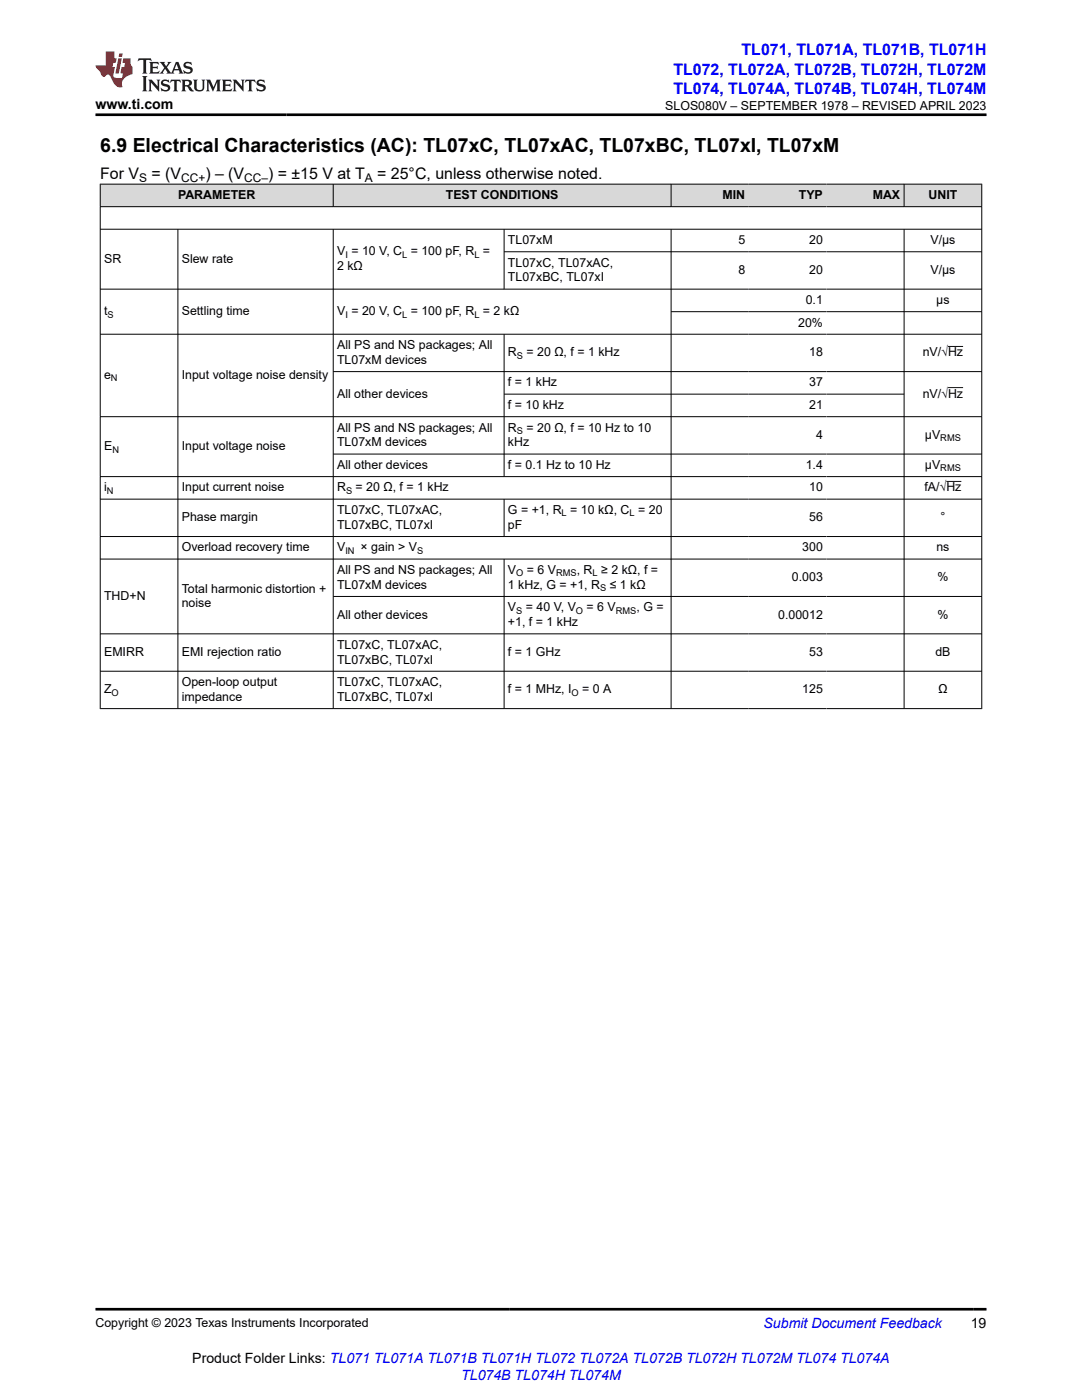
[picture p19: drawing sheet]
<svg xmlns="http://www.w3.org/2000/svg" width="216mm" height="279mm" viewBox="0 0 216 279" stroke-linecap="round" stroke-linejoin="round" font-family="sans-serif">
<defs><g id="words">
<text font-size="3.9" x="20" y="30.3">6.9 Electrical Characteristics (AC): TL07xC, TL07xAC, TL07xBC, TL07xI, TL07xM</text>
<g font-size="3.2" fill="#00f">
<text x="148" y="11.1">TL071, TL071A, TL071B, TL071H</text>
<text x="134.4" y="14.9">TL072, TL072A, TL072B, TL072H, TL072M</text>
<text x="134.4" y="18.7">TL074, TL074A, TL074B, TL074H, TL074M</text>
</g>
<g font-size="3.2">
<text x="20" y="35.7">For V</text>
<text x="30.2" y="35.7">= (V</text>
<text x="41" y="35.7">) – (V</text>
<text x="53.5" y="35.7">) = ±15 V at T</text>
<text x="75.3" y="35.7">= 25°C, unless otherwise noted.</text>
</g>
<g font-size="2.8">
<text x="19.1" y="21.8">www.ti.com</text>
<text x="193.7" y="265.1">19</text>
<text x="38.4" y="272">Product Folder Links: TL071 TL071A TL071B TL071H TL072 TL072A TL072B TL072H TL072M TL074 TL074A</text>
</g>
<g font-size="2.8" fill="#00f">
<text x="152.4" y="265.1">Submit Document Feedback</text>
<text x="92" y="275.3">TL074B TL074H TL074M</text>
</g>
<g font-size="2.5">
<text x="132.7" y="21.9">SLOS080V – SEPTEMBER 1978 – REVISED APRIL 2023</text>
<text x="35.5" y="39.7">PARAMETER</text>
<text x="89" y="39.7">TEST CONDITIONS</text>
<text x="144.2" y="39.7">MIN</text>
<text x="159.4" y="39.7">TYP</text>
<text x="174.1" y="39.7">MAX</text>
<text x="185.3" y="39.7">UNIT</text>
<text x="20.8" y="52.4">SR</text>
<text x="36.3" y="52.4">Slew rate</text>
<text x="67.3" y="53.9">2 kΩ</text>
<text x="67.3" y="51">V = 10 V, C = 100 pF, R =</text>
<text x="101.4" y="48.7">TL07xM</text>
<text x="101.4" y="53.2">TL07xC, TL07xAC,</text>
<text x="147.3" y="48.7">5</text>
<text x="161.5" y="48.7">20</text>
<text x="185.7" y="48.7">V/μs</text>
<text x="101.4" y="56.2">TL07xBC, TL07xI</text>
<text x="147.3" y="54.7">8</text>
<text x="161.5" y="54.7">20</text>
<text x="185.7" y="54.7">V/μs</text>
<text x="20.8" y="62.9">t</text>
<text x="36.3" y="62.9">Settling time</text>
<text x="67.3" y="62.9">V = 20 V, C = 100 pF, R = 2 kΩ</text>
<text x="159.3" y="65.2">20%</text>
<text x="160.8" y="60.7">0.1</text>
<text x="186.8" y="60.7">μs</text>
<text x="67.3" y="69.7">All PS and NS packages; All</text>
<text x="101.4" y="71.1">R</text>
<text x="105.1" y="71.1">= 20 Ω, f = 1 kHz</text>
<text x="161.5" y="71.1">18</text>
<text x="184.1" y="71.1">nV/√Hz</text>
<text x="20.8" y="75.6">e</text>
<text x="36.3" y="75.6">Input voltage noise density</text>
<text x="67.3" y="72.6">TL07xM devices</text>
<text x="101.4" y="77.1">f = 1 kHz</text>
<text x="161.5" y="77.1">37</text>
<text x="67.3" y="79.4">All other devices</text>
<text x="101.4" y="81.6">f = 10 kHz</text>
<text x="161.5" y="81.6">21</text>
<text x="184.1" y="79.4">nV/√Hz</text>
<text x="20.8" y="89.8">E</text>
<text x="36.3" y="89.8">Input voltage noise</text>
<text x="67.3" y="86.1">All PS and NS packages; All</text>
<text x="67.3" y="89.1">TL07xM devices</text>
<text x="101.4" y="89.1">kHz</text>
<text x="101.4" y="86.1">R</text>
<text x="105.1" y="86.1">= 20 Ω, f = 10 Hz to 10</text>
<text x="162.8" y="87.6">4</text>
<text x="184.6" y="87.6">μV</text>
<text x="67.3" y="93.6">All other devices</text>
<text x="101.4" y="93.6">f = 0.1 Hz to 10 Hz</text>
<text x="160.8" y="93.6">1.4</text>
<text x="184.6" y="93.6">µV</text>
<text x="20.8" y="98.1">i</text>
<text x="36.3" y="98.1">Input current noise</text>
<text x="67.3" y="98.1">R</text>
<text x="71" y="98.1">= 20 Ω, f = 1 kHz</text>
<text x="161.5" y="98.1">10</text>
<text x="184.5" y="98.1">fA/√Hz</text>
<text x="36.3" y="104.1">Phase margin</text>
<text x="67.3" y="102.6">TL07xC, TL07xAC,</text>
<text x="67.3" y="105.5">TL07xBC, TL07xI</text>
<text x="101.4" y="105.5">pF</text>
<text x="101.4" y="102.6">G = +1, R = 10 kΩ, C = 20</text>
<text x="161.5" y="104.1">56</text>
<text x="187.7" y="104.1">°</text>
<text x="36.3" y="110">Overload recovery time</text>
<text x="67.3" y="110">V</text>
<text x="72" y="110">× gain &gt; V</text>
<text x="160.1" y="110">300</text>
<text x="186.8" y="110">ns</text>
<text x="20.8" y="119.7">THD+N</text>
<text x="36.3" y="118.3">Total harmonic distortion +</text>
<text x="67.3" y="114.5">All PS and NS packages; All</text>
<text x="67.3" y="117.5">TL07xM devices</text>
<text x="101.4" y="114.5">V</text>
<text x="101.4" y="117.5">1 kHz, G = +1, R</text>
<text x="105.1" y="114.5">= 6 V</text>
<text x="115.1" y="114.5">, R ≥ 2 kΩ, f =</text>
<text x="121.7" y="117.5">≤ 1 kΩ</text>
<text x="158" y="116">0.003</text>
<text x="187.1" y="116">%</text>
<text x="36.3" y="121.2">noise</text>
<text x="67.3" y="123.5">All other devices</text>
<text x="101.4" y="125">+1, f = 1 kHz</text>
<text x="101.4" y="122">V</text>
<text x="104.9" y="122">= 40 V, V</text>
<text x="117.1" y="122">= 6 V</text>
<text x="127" y="122">, G =</text>
<text x="155.3" y="123.5">0.00012</text>
<text x="187.1" y="123.5">%</text>
<text x="20.8" y="130.9">EMIRR</text>
<text x="36.3" y="130.9">EMI rejection ratio</text>
<text x="67.3" y="129.5">TL07xC, TL07xAC,</text>
<text x="101.4" y="130.9">f = 1 GHz</text>
<text x="161.5" y="130.9">53</text>
<text x="186.6" y="130.9">dB</text>
<text x="36.3" y="136.9">Open-loop output</text>
<text x="67.3" y="132.4">TL07xBC, TL07xI</text>
<text x="67.3" y="136.9">TL07xC, TL07xAC,</text>
<text x="20.8" y="138.4">Z</text>
<text x="36.3" y="139.9">impedance</text>
<text x="67.3" y="139.9">TL07xBC, TL07xI</text>
<text x="101.4" y="138.4">f = 1 MHz, I</text>
<text x="116.2" y="138.4">= 0 A</text>
<text x="160.1" y="138.4">125</text>
<text x="187.2" y="138.4">Ω</text>
<text x="19.1" y="264.8">Copyright © 2023 Texas Instruments Incorporated</text>
</g>
<g font-size="2.4">
<text x="27.8" y="36.3">S</text>
<text x="36.1" y="36.3">CC+</text>
<text x="48.7" y="36.3">CC–</text>
<text x="72.8" y="36.3">A</text>
</g>
<g font-size="1.9">
<text x="68.9" y="51.4">I</text>
<text x="80.2" y="51.4">L</text>
<text x="94.7" y="51.4">L</text>
<text x="21.5" y="63.4">S</text>
<text x="68.9" y="63.4">I</text>
<text x="80.2" y="63.4">L</text>
<text x="94.7" y="63.4">L</text>
<text x="103.1" y="71.6">S</text>
<text x="22.1" y="76.1">N</text>
<text x="103.1" y="86.6">S</text>
<text x="187.6" y="88.1">RMS</text>
<text x="22.4" y="90.3">N</text>
<text x="187.6" y="94.1">RMS</text>
<text x="21.3" y="98.6">N</text>
<text x="69" y="98.6">S</text>
<text x="112.1" y="103.1">L</text>
<text x="125.6" y="103.1">L</text>
<text x="68.9" y="110.5">IN</text>
<text x="83.2" y="110.5">S</text>
<text x="103" y="115">O</text>
<text x="111" y="115">RMS</text>
<text x="118.2" y="115">L</text>
<text x="119.7" y="118">S</text>
<text x="103" y="122.5">S</text>
<text x="114.9" y="122.5">O</text>
<text x="122.9" y="122.5">RMS</text>
<text x="22.3" y="138.9">O</text>
<text x="114" y="138.9">O</text>
</g>
</g></defs>
<g fill="#d8d8d8">
<path d="M20 36.8h175.9v4.4h-175.9z" fill-rule="evenodd"/>
<path d="M20.1 36.8h46.3v4.4h-46.3z" fill-rule="evenodd"/>
<path d="M66.6 36.8h67.2v4.4h-67.2z" fill-rule="evenodd"/>
<path d="M134 36.8h15.4v4.4h-15.4z" fill-rule="evenodd"/>
<path d="M149.4 36.8h15.5v4.4h-15.5z" fill-rule="evenodd"/>
<path d="M164.9 36.8h15.4v4.4h-15.4z" fill-rule="evenodd"/>
<path d="M180.5 36.8h15.3v4.4h-15.3z" fill-rule="evenodd"/>
</g>
<g fill="none" stroke="#000" stroke-width=".2">
<path d="M19.9 36.8h176.1M20 36.7v104.8M66.5 36.7v4.6M133.9 36.7v4.6M180.4 36.7v4.6M195.9 36.7v104.8M19.9 41.2h176.1M19.9 45.7h176.1M35.5 45.7v95.8M66.5 45.7v95.8M100.6 45.7v12.1M100.6 50.2h95.4"/>
<path d="M133.9 45.7v95.8M180.4 45.7v95.8M196 57.7h-176.1M19.9 66.7h176.1M66.5 74.2h129.5M100.6 66.7v28.5M100.6 78.7h79.9M133.9 62.2h62.1M189.2 69.1h3M189.2 77.4h3M19.9 95.1h176.1M19.9 99.6h176.1"/>
<path d="M66.5 90.6h129.5M100.6 99.6v7.5M188.8 96.1h3M196 83.2h-176.1M19.9 107.1h176.1M19.9 111.6h176.1M66.5 119h129.5M100.6 111.6v29.9M19.9 134h176.1M196 126.5h-176.1M19.9 141.4h176.1"/>
</g>
<path d="M27.7 11.6l-.2 .6 .5-.2h.6v.1v2.2l-.2 .4h1l-.2-.4v-2.2v-.1h.5l.5 .2-.1-.6zM29.8 12.4l.2 .3v1.6l-.2 .4h1.9l.1-.6a1.08 1.08 0 0 1-1.3 .2v-.7h.6l.4 .2v-.7l-.4 .2h-.6v-.5l.2-.2a1 1 0 0 1 1 .3l-.1-.5zM31.8 12.4l1 1.1-1 1.2h.9l-.2-.2 .4-.8 .5 .8-.2 .2h1.6l-.2-.2 .1-.5h1l.1 .5-.1 .2h.9l-.2-.4-.8-1.9h-.5l-1 2.1-.8-1.1 .9-1h-.8l.2 .2-.5 .6-.3-.6 .1-.2zM35.2 12.8l.4 1h-.8zM36.8 12.5a.65 .65 0 0 0-.2 .7 .65 .65 0 0 0 .6 .5l.7 .1 .1 .3a.79 .79 0 0 1-.7 .4 .79 .79 0 0 1-.7-.5l.1 .7 .2-.1a.93 .93 0 0 0 1.1 0 .93 .93 0 0 0 .4-.9 1.46 1.46 0 0 0-1.2-.6l-.1-.3a1.09 1.09 0 0 1 1.2 .2l-.2-.6-.1 .1-.6-.2zM28.4 15.2l.2 .4v2.2l-.2 .4h1l-.2-.4v-2.2l.2-.4zM29.6 15.9l.2 .4v1.5l-.2 .4h.8l-.3-.4v-1.3l1.7 1.8v-2l.2-.4h-.8l.2 .2 .1 1.1-1.2-1.3zM32.3 16a.65 .65 0 0 0-.2 .8 .65 .65 0 0 0 .7 .4l.6 .2 .1 .2a.79 .79 0 0 1-.7 .4 .79 .79 0 0 1-.7-.5l.1 .7 .2-.1a.93 .93 0 0 0 1.1 .1 .93 .93 0 0 0 .4-1 1.46 1.46 0 0 0-1.2-.5l-.1-.4a1.09 1.09 0 0 1 1.2 .2l-.2-.6-.1 .1-.6-.1zM34.1 15.9l-.1 .6a.63 .63 0 0 1 .7-.3l.1 1.6-.3 .4h1l-.2-.4v-1.6a.66 .66 0 0 1 .8 .3l-.1-.6zM36.2 15.9l.2 .4v1.5l-.2 .4h.9l-.2-.2v-.7h.5l.1 .2a.79 .79 0 0 0 1.2 .6l-1-.9a.61 .61 0 0 0 .6-.6 .61 .61 0 0 0-.5-.7zM36.9 16.2h.2a.47 .47 0 0 1 .5 .1 .47 .47 0 0 1 .1 .5l-.2 .1-.6 .1zM38.5 15.9l.2 .2a2.27 2.27 0 0 0 .4 2 1.04 1.04 0 0 0 1.7-.7v-1.3l.2-.2h-.8l.2 .4v1.1a.6 .6 0 0 1-.6 .6 .6 .6 0 0 1-.6-.6v-1.1l.3-.4zM41.1 15.9l.2 .4v1.5l-.2 .4h.7l-.2-.4v-1.4l.9 1.9 .8-1.9v1.4l-.2 .4h1l-.3-.4v-1.5l.3-.4h-.8l-.7 1.5-.7-1.5zM44.3 15.9l.2 .4v1.5l-.2 .4h1.9l.1-.6a1.09 1.09 0 0 1-1.3 .2v-.7h.6l.4 .2v-.6l-.4 .2h-.6v-.6l.2-.1a1.01 1.01 0 0 1 1 .3l-.1-.6zM46.4 15.9l.3 .4v1.5l-.3 .4h.8l-.2-.4v-1.3l1.6 1.8v-2l.2-.4h-.7l.2 .2v1.1l-1.2-1.3zM49 15.9l-.1 .6a.63 .63 0 0 1 .8-.3v1.6l-.3 .4h1l-.2-.4v-1.6a.66 .66 0 0 1 .8 .3l-.1-.6zM51.4 16a.65 .65 0 0 0-.2 .8 .65 .65 0 0 0 .6 .4l.6 .2 .2 .2a.79 .79 0 0 1-.8 .4 .79 .79 0 0 1-.6-.5l.1 .7 .2-.1a.93 .93 0 0 0 1 .1 .93 .93 0 0 0 .5-1 1.46 1.46 0 0 0-1.3-.5l-.1-.4a1.09 1.09 0 0 1 1.3 .2l-.2-.6-.2 .1-.5-.1z" fill="#231f20"/>
<path d="M21.1 10.3v2.7h-2.1l.1 .4 .9 1a.95 .95 0 0 0 .9 .9 .59 .59 0 0 1 .6-.4 .59 .59 0 0 1 .5 .3l.4 .8a1.59 1.59 0 0 0 2.1 1.4 1.61 1.61 0 0 1 1-2.3l1-.3-.1-1.5a1.59 1.59 0 0 1-.4-1.7h-1.4l-.2 .9h.5l-.1 .9h-.5l-.2 .9v.3l.4 .1-.2 .9h-.6a.73 .73 0 0 1-1.1-.7l.3-1.5h-.5l.2-.9h.5l.2-.9h-.5v-1.3zM23.6 11.6l-.6 3.1h.7l.6-3.1zM23.8 10.7l-.1 .6h.7l.1-.6z" fill="#ed1c24"/>
<path d="M19.1 22.9h177.8M19.1 261.3h177.8" fill="none" stroke="#000" stroke-width=".53"/>
<use href="#words"/>
</svg>
